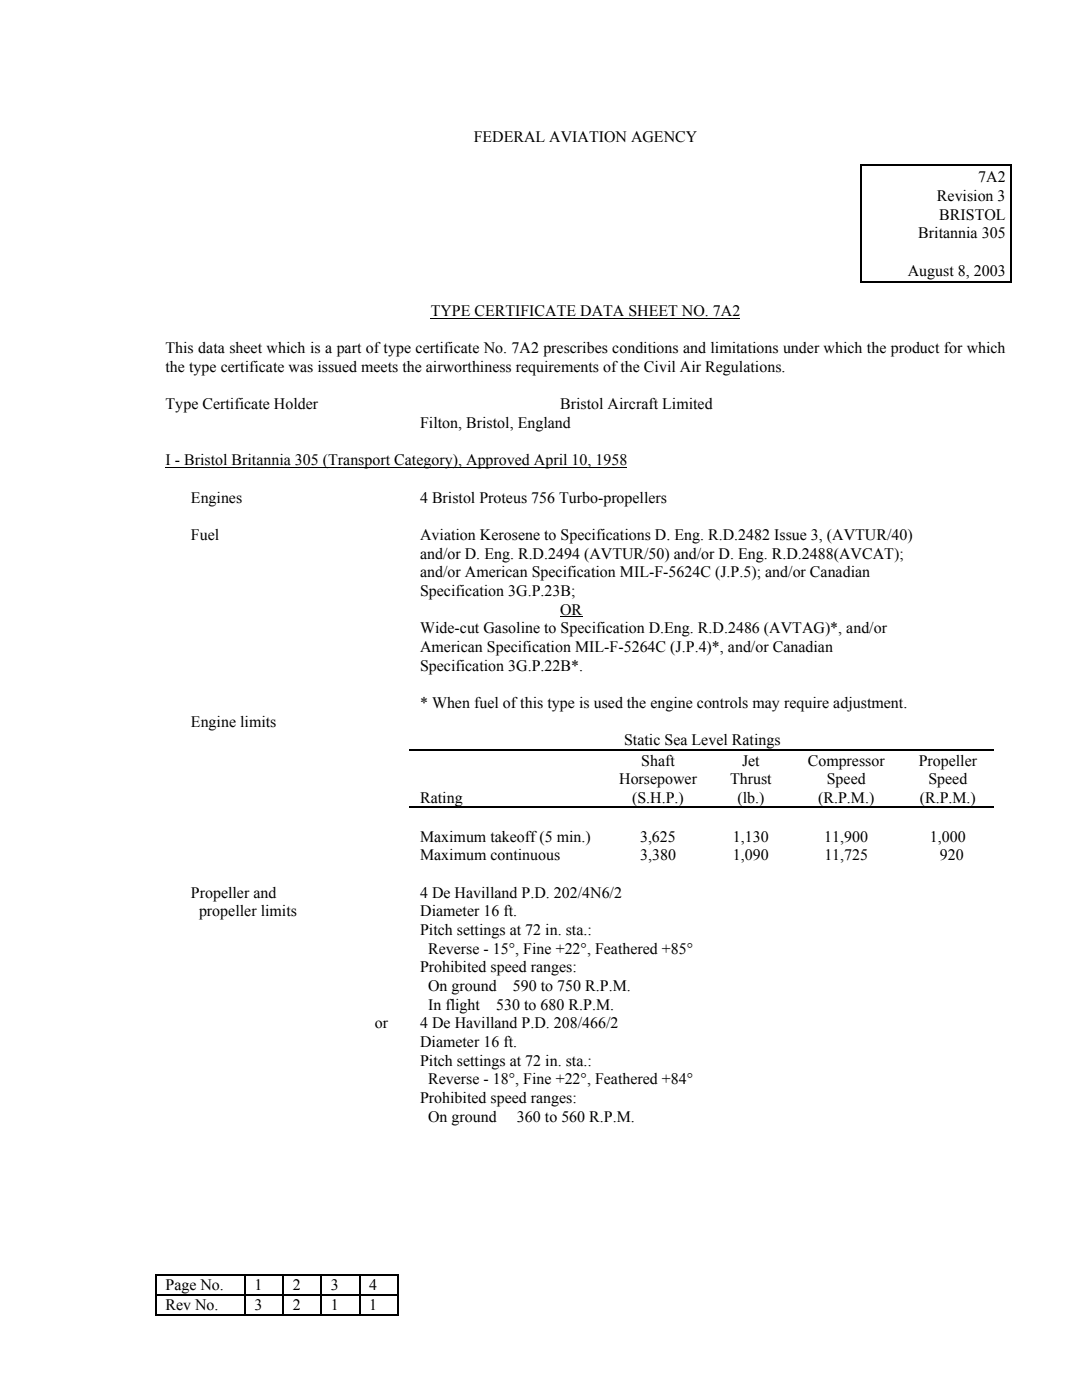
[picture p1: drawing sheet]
<svg xmlns="http://www.w3.org/2000/svg" width="216mm" height="279mm" viewBox="0 0 216 279" stroke-linecap="round" stroke-linejoin="round" font-family="sans-serif">
<defs><g id="words">
<g font-size="3.2">
<text x="94.5" y="28.4">FEDERAL AVIATION AGENCY</text>
<text x="187" y="40.1">Revision 3</text>
<text x="195.2" y="36.4">7A2</text>
<text x="183.2" y="47.6">Britannia 305</text>
<text x="187.4" y="43.9">BRISTOL</text>
<text x="181.1" y="55">August 8, 2003</text>
<text x="85.9" y="63.1">TYPE CERTIFICATE DATA SHEET NO. 7A2</text>
<text x="33" y="70.5">This data sheet which is a part of type certificate No. 7A2 prescribes conditions and limitations under which the product for which</text>
<text x="33" y="74.3">the type certificate was issued meets the airworthiness requirements of the Civil Air Regulations.</text>
<text x="33" y="81.7">Type Certificate Holder</text>
<text x="111.8" y="81.7">Bristol Aircraft Limited</text>
<text x="83.8" y="85.4">Filton, Bristol, England</text>
<text x="33" y="92.9">I - Bristol Britannia 305 (Transport Category), Approved April 10, 1958</text>
<text x="38.1" y="100.3">Engines</text>
<text x="83.8" y="100.3">4 Bristol Proteus 756 Turbo-propellers</text>
<text x="38.1" y="107.8">Fuel</text>
<text x="83.8" y="107.8">Aviation Kerosene to Specifications D. Eng. R.D.2482 Issue 3, (AVTUR/40)</text>
<text x="83.8" y="111.5">and/or D. Eng. R.D.2494 (AVTUR/50) and/or D. Eng. R.D.2488(AVCAT);</text>
<text x="83.8" y="119">Specification 3G.P.23B;</text>
<text x="83.8" y="115.2">and/or American Specification MIL-F-5624C (J.P.5); and/or Canadian</text>
<text x="111.8" y="122.7">OR</text>
<text x="83.8" y="130.1">American Specification MIL-F-5264C (J.P.4)*, and/or Canadian</text>
<text x="83.8" y="126.4">Wide-cut Gasoline to Specification D.Eng. R.D.2486 (AVTAG)*, and/or</text>
<text x="83.8" y="133.9">Specification 3G.P.22B*.</text>
<text x="83.8" y="141.3">* When fuel of this type is used the engine controls may require adjustment.</text>
<text x="38.1" y="145">Engine limits</text>
<text x="124.5" y="148.8">Static Sea Level Ratings</text>
<text x="128" y="152.8">Shaft</text>
<text x="148.1" y="152.8">Jet</text>
<text x="161.2" y="152.8">Compressor</text>
<text x="183.3" y="152.8">Propeller</text>
<text x="83.8" y="160.2">Rating</text>
<text x="123.5" y="156.5">Horsepower</text>
<text x="126.1" y="160.2">(S.H.P.)</text>
<text x="145.7" y="156.5">Thrust</text>
<text x="147.1" y="160.2">(lb.)</text>
<text x="163.2" y="160.2">(R.P.M.)</text>
<text x="165" y="156.5">Speed</text>
<text x="183.5" y="160.2">(R.P.M.)</text>
<text x="185.3" y="156.5">Speed</text>
<text x="83.8" y="168">Maximum takeoff (5 min.)</text>
<text x="127.7" y="168">3,625</text>
<text x="146.2" y="168">1,130</text>
<text x="164.5" y="168">11,900</text>
<text x="185.5" y="168">1,000</text>
<text x="83.8" y="171.7">Maximum continuous</text>
<text x="127.7" y="171.7">3,380</text>
<text x="146.3" y="171.7">1,090</text>
<text x="164.5" y="171.7">11,725</text>
<text x="187.6" y="171.7">920</text>
<text x="38.1" y="179.2">Propeller and</text>
<text x="83.8" y="179.2">4 De Havilland P.D. 202/4N6/2</text>
<text x="39.7" y="182.9">propeller limits</text>
<text x="83.8" y="182.9">Diameter 16 ft.</text>
<text x="83.8" y="186.6">Pitch settings at 72 in. sta.:</text>
<text x="85.4" y="190.3">Reverse - 15°, Fine +22°, Feathered +85°</text>
<text x="83.8" y="194.1">Prohibited speed ranges:</text>
<text x="85.4" y="197.8">On ground</text>
<text x="102.4" y="197.8">590 to 750 R.P.M.</text>
<text x="85.4" y="201.5">In flight</text>
<text x="99" y="201.5">530 to 680 R.P.M.</text>
<text x="74.8" y="205.2">or</text>
<text x="83.8" y="209">Diameter 16 ft.</text>
<text x="83.8" y="205.2">4 De Havilland P.D. 208/466/2</text>
<text x="83.8" y="212.7">Pitch settings at 72 in. sta.:</text>
<text x="83.8" y="220.1">Prohibited speed ranges:</text>
<text x="85.4" y="216.4">Reverse - 18°, Fine +22°, Feathered +84°</text>
<text x="85.4" y="223.9">On ground</text>
<text x="103.2" y="223.9">360 to 560 R.P.M.</text>
<text x="33" y="257.5">Page No.</text>
<text x="50.8" y="257.5">1</text>
<text x="58.4" y="257.5">2</text>
<text x="66" y="257.5">3</text>
<text x="73.7" y="257.5">4</text>
<text x="33" y="261.5">Rev No.</text>
<text x="50.8" y="261.5">3</text>
<text x="58.4" y="261.5">2</text>
<text x="66" y="261.5">1</text>
<text x="73.7" y="261.5">1</text>
</g>
</g></defs>
<g fill="#000">
<path d="M171.6 32.9h.3v.2h-.3zM201.5 32.9h.3v.2h-.3zM171.6 56.1h.3v.3h-.3zM201.5 56.1h.3v.3h-.3zM31 254.3h.2v.3h-.2zM31 258.3h.2v.3h-.2zM48.8 254.3h.2v.3h-.2zM48.8 258.3h.2v.3h-.2zM56.4 254.3h.2v.3h-.2zM56.4 258.3h.2v.3h-.2zM64 254.3h.3v.3h-.3zM64 258.3h.3v.3h-.3z"/>
<path d="M71.6 254.3h.3v.3h-.3zM71.6 258.3h.3v.3h-.3zM79.2 254.3h.3v.3h-.3zM79.2 258.3h.3v.3h-.3zM79.2 262.3h.3v.3h-.3z"/>
</g>
<g fill="none" stroke="#000" stroke-width=".25">
<path d="M171.6 33h30.2M171.7 33.1v23M201.7 33.1v23M171.6 56.3h30.2M81.8 149.7h116.5M81.8 161.1h116.5M31 254.4h17.8M31.1 254.6v3.7M31.1 258.6v4M31.2 258.4h17.6M48.9 254.6v3.7M48.9 258.6v4"/>
<path d="M49 254.4h7.4M49 258.4h7.4M56.5 254.6v3.7M56.5 258.6v4M56.6 254.4h7.4M56.6 258.4h7.4M64.1 254.6v3.7M64.1 258.6v4M64.3 254.4h7.3M64.3 258.4h7.3M71.8 254.6v3.7M71.8 258.6v4"/>
<path d="M71.9 254.4h7.3M71.9 258.4h7.3M79.4 254.6v3.7M79.4 258.6v4M31 262.4h17.8M49 262.4h7.4M56.6 262.4h7.4M64.3 262.4h7.3M71.9 262.4h7.3"/>
</g>
<path d="M85.9 63.5h61.8M33 93.3h92.2M111.8 123.1h4.4" fill="none" stroke="#000" stroke-width=".2"/>
<use href="#words"/>
</svg>
